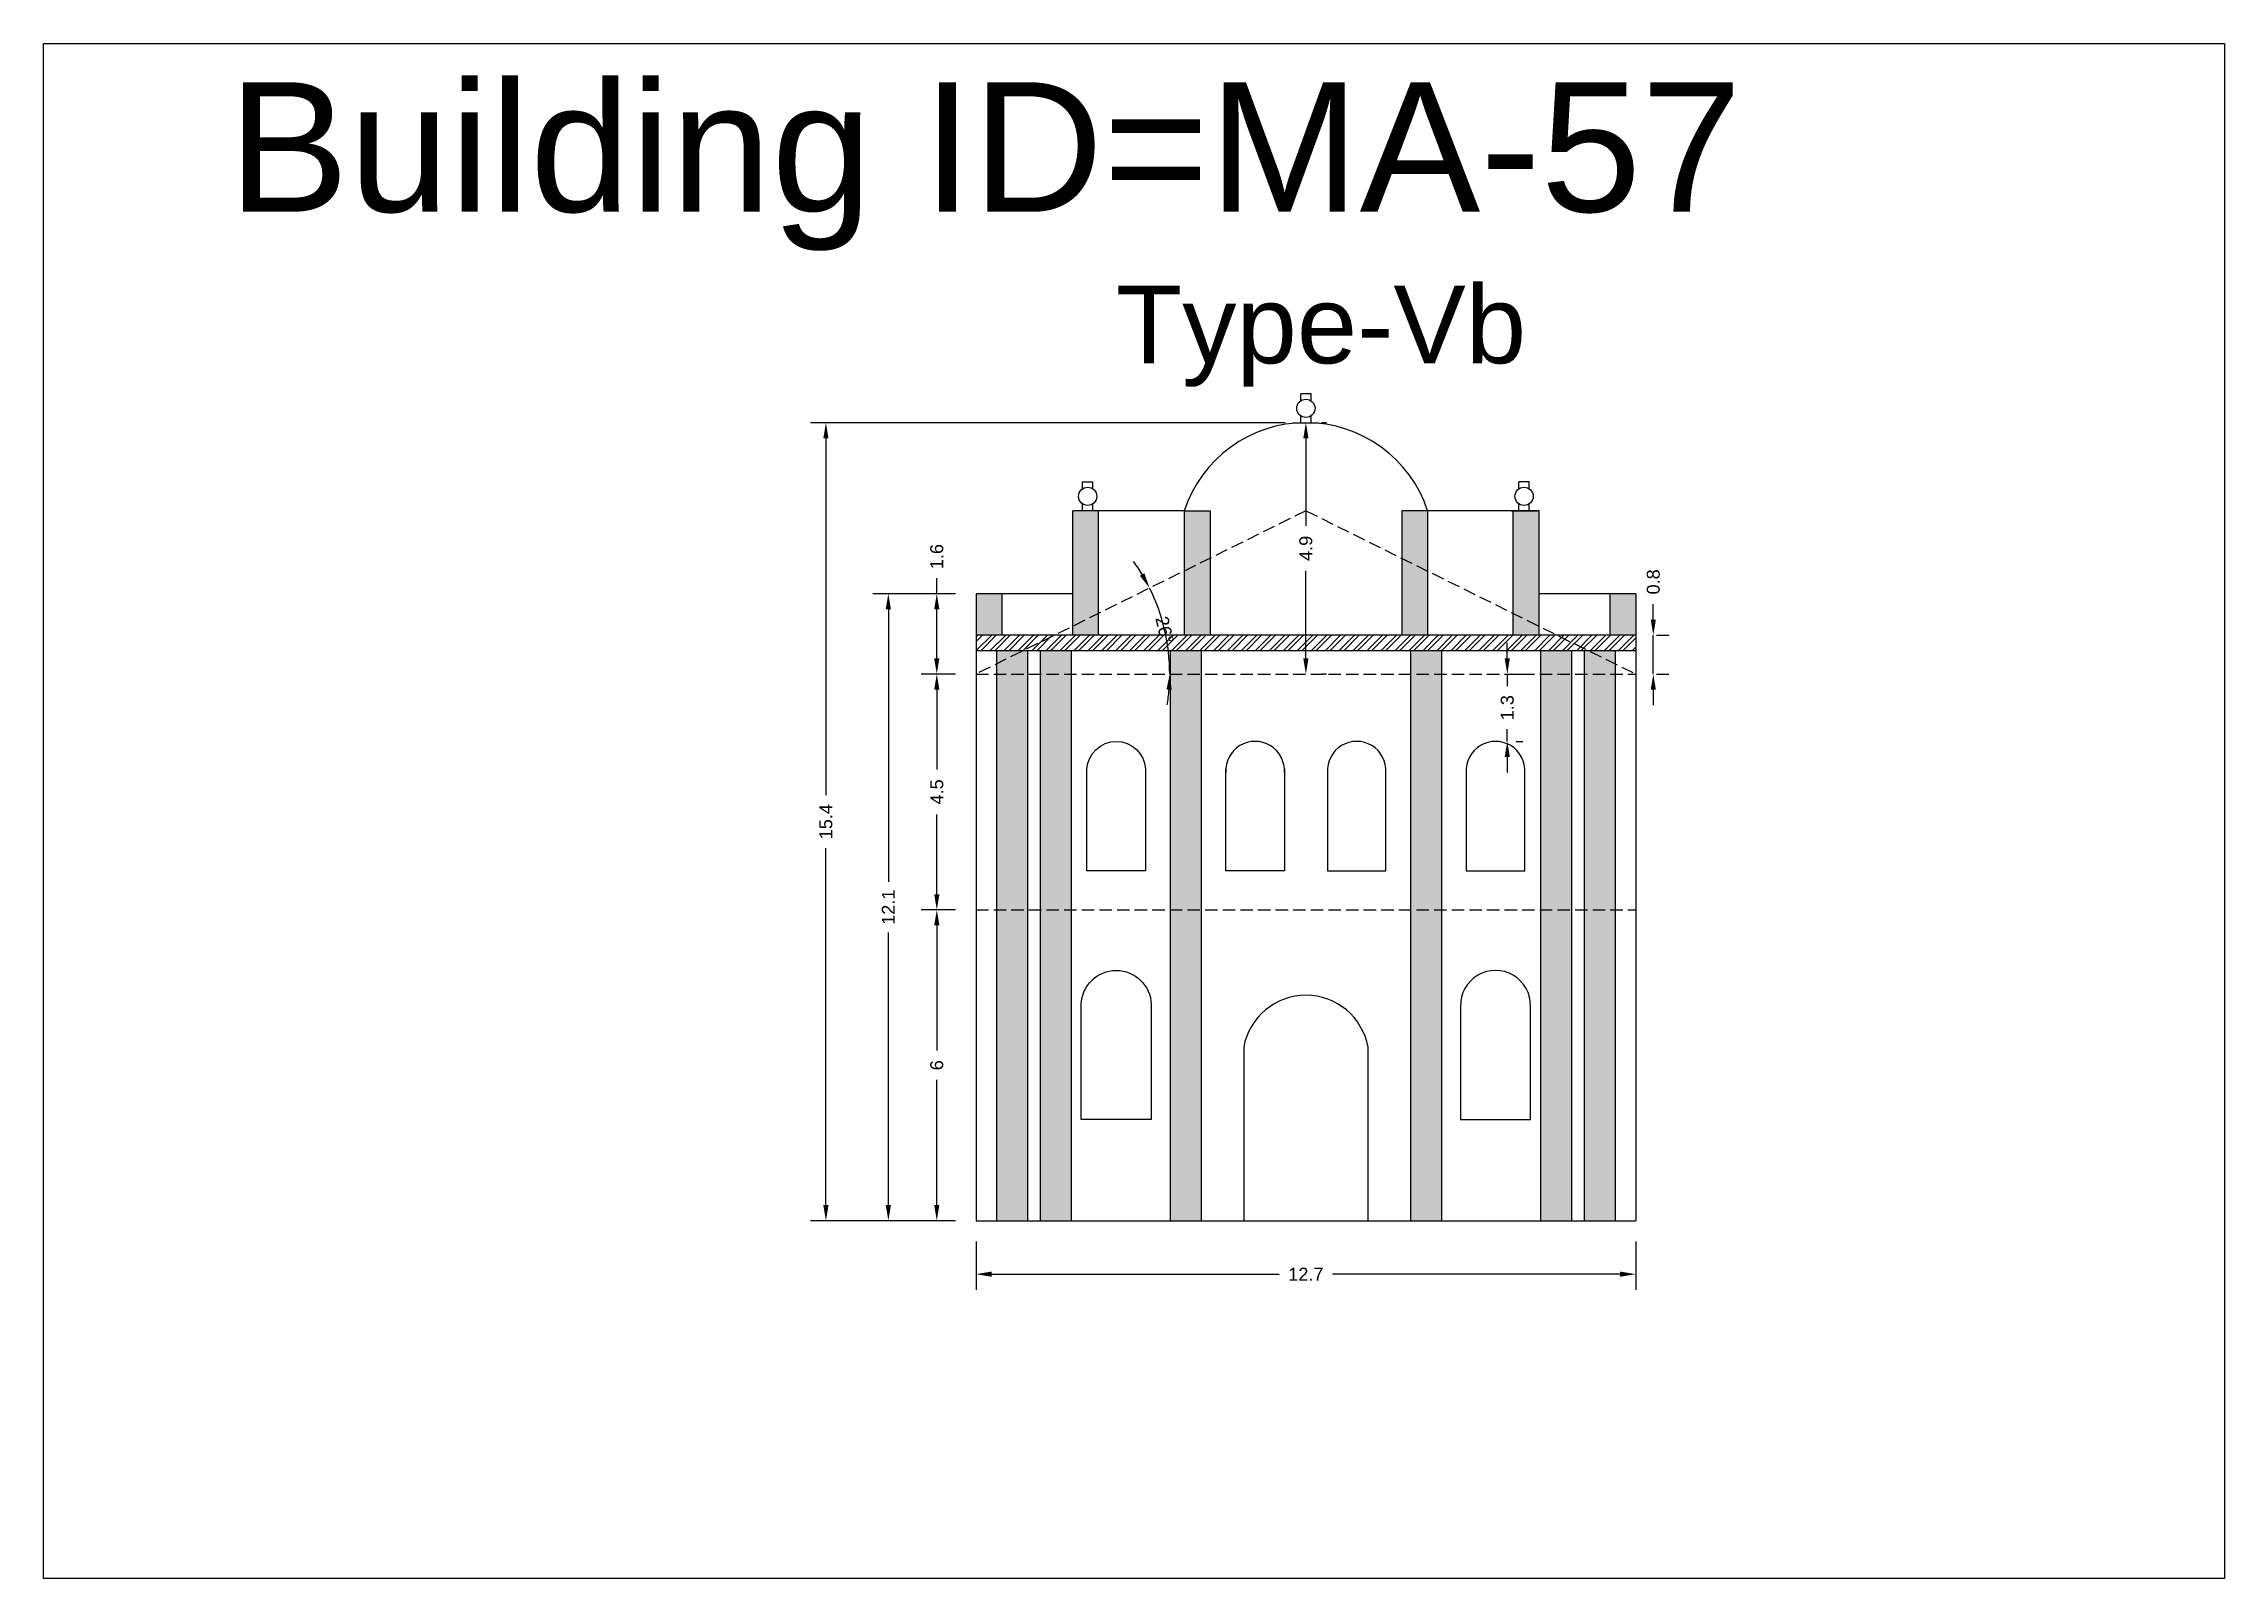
# Model space of a CAD drawing. Header units: metres. Extents: x 3416649 to 3417100, y -6712966 to -6712690.
# Drawn here: x 3416912.01 to 3416954.09, y -6712887.04 to -6712857.42 of the extents above; entities that cross this region are included whole.
import ezdxf

# ---------------------------------------------------------------- set-up
doc = ezdxf.new("R2010")
doc.units = ezdxf.units.M
doc.linetypes.add('ACAD_ISO02W100', pattern=[15, 12, -3])
doc.layers.add('Dotted', color=7, linetype='ACAD_ISO02W100', plot=False)
doc.styles.get("Standard").update_dxf_attribs({"font": 'arial.ttf'})
doc.dimstyles.new('ISO-25', dxfattribs={"dimtxt": 0.25, "dimasz": 0.3, "dimexe": 0.3, "dimexo": 0.4, "dimgap": 0.2, "dimtad": 0, "dimdec": 1, "dimdsep": 46, "dimtxsty": 'Standard', "dimcen": 2.5, "dimadec": 0, "dimazin": 0, "dimtfac": 1, "dimtdec": 1, "dimtmove": 0, "dimatfit": 3, "dimfxl": 1, "dimarcsym": 0})

msp = doc.modelspace()

# ---------------------------------------------------------------- texts
at = {"attachment_point": 1}
for s, width, insert, char_height in [('Building ID=MA-57', 67.86454, (3416915.568, -6712858.163), 2.5), ('Type-Vb ', 9.99112, (3416932.699, -6712862.088), 1.5)]:
    msp.add_mtext_dynamic_manual_height_columns(s, width=width, gutter_width=12.5, heights=[0.517], dxfattribs=dict(at, insert=insert, char_height=char_height))

# ---------------------------------------------------------------- blocks, each defined once
blk = doc.blocks.new('*D465')
at = {"color": 0, "lineweight": -2, "transparency": 16777216}
for start, end in [(30.9317, 35.5329), (360, 26.3305), (350.7976, 355.3988)]:
    blk.add_arc((3416930.001, -6712869.584), 3.737, start, end, dxfattribs=at)
at = {"color": 0, "transparency": 16777216}
for points in [[(3416933.25, -6712867.639), (3416933.162, -6712867.687), (3416933.35, -6712867.927)], [(3416933.676, -6712869.882), (3416933.776, -6712869.886), (3416933.738, -6712869.584)]]:
    blk.add_solid(points, dxfattribs=at)
at = {"layer": 'Defpoints', "color": 0, "transparency": 16777216}
for p in [(3416936.366, -6712866.434), (3416933.694, -6712869.014), (3416930.001, -6712869.584), (3416930.001, -6712869.584), (3416942.731, -6712869.584)]:
    blk.add_point(p, dxfattribs=at)
at = {"color": 0, "transparency": 16777216, "insert": (3416933.639, -6712868.733), "char_height": 0.25, "attachment_point": 5, "rotation": 283.1653}
blk.add_mtext('26°', dxfattribs=at)
blk = doc.blocks.new('*D466')
at = {"color": 0, "lineweight": -2, "transparency": 16777216}
for p, q in [((3416929.601, -6712874.134), (3416928.943, -6712874.134)), ((3416929.243, -6712874.434), (3416929.243, -6712876.852)), ((3416929.243, -6712879.834), (3416929.243, -6712877.417)), ((3416929.601, -6712880.134), (3416928.943, -6712880.134))]:
    blk.add_line(p, q, dxfattribs=at)
at = {"color": 0, "transparency": 16777216}
for points in [[(3416929.193, -6712874.434), (3416929.293, -6712874.434), (3416929.243, -6712874.134)], [(3416929.193, -6712879.834), (3416929.293, -6712879.834), (3416929.243, -6712880.134)]]:
    blk.add_solid(points, dxfattribs=at)
at = {"layer": 'Defpoints', "color": 0, "transparency": 16777216}
for p in [(3416929.243, -6712874.134), (3416930.001, -6712874.134), (3416930.001, -6712880.134)]:
    blk.add_point(p, dxfattribs=at)
at = {"color": 0, "transparency": 16777216, "insert": (3416929.243, -6712877.134), "char_height": 0.25, "attachment_point": 5, "rotation": 90}
blk.add_mtext('6', dxfattribs=at)
blk = doc.blocks.new('*D467')
at = {"color": 0, "lineweight": -2, "transparency": 16777216}
for p, q in [((3416929.601, -6712869.584), (3416928.943, -6712869.584)), ((3416929.243, -6712869.884), (3416929.243, -6712871.426)), ((3416929.243, -6712873.834), (3416929.243, -6712872.293)), ((3416929.601, -6712874.134), (3416928.943, -6712874.134))]:
    blk.add_line(p, q, dxfattribs=at)
at = {"color": 0, "transparency": 16777216}
for points in [[(3416929.193, -6712869.884), (3416929.293, -6712869.884), (3416929.243, -6712869.584)], [(3416929.193, -6712873.834), (3416929.293, -6712873.834), (3416929.243, -6712874.134)]]:
    blk.add_solid(points, dxfattribs=at)
at = {"layer": 'Defpoints', "color": 0, "transparency": 16777216}
for p in [(3416929.243, -6712869.584), (3416930.001, -6712869.584), (3416930.001, -6712874.134)]:
    blk.add_point(p, dxfattribs=at)
at = {"color": 0, "transparency": 16777216, "insert": (3416929.243, -6712871.859), "char_height": 0.25, "attachment_point": 5, "rotation": 90}
blk.add_mtext('4.5', dxfattribs=at)
blk = doc.blocks.new('*D468')
at = {"color": 0, "lineweight": -2, "transparency": 16777216}
for p, q in [((3416936.366, -6712865.034), (3416936.366, -6712866.726)), ((3416936.766, -6712864.734), (3416936.666, -6712864.734)), ((3416936.366, -6712869.284), (3416936.366, -6712867.592)), ((3416936.766, -6712869.584), (3416936.666, -6712869.584))]:
    blk.add_line(p, q, dxfattribs=at)
at = {"color": 0, "transparency": 16777216}
for points in [[(3416936.316, -6712865.034), (3416936.416, -6712865.034), (3416936.366, -6712864.734)], [(3416936.316, -6712869.284), (3416936.416, -6712869.284), (3416936.366, -6712869.584)]]:
    blk.add_solid(points, dxfattribs=at)
at = {"layer": 'Defpoints', "color": 0, "transparency": 16777216}
for p in [(3416936.366, -6712864.734), (3416936.366, -6712869.584), (3416936.366, -6712869.584)]:
    blk.add_point(p, dxfattribs=at)
at = {"color": 0, "transparency": 16777216, "insert": (3416936.366, -6712867.159), "char_height": 0.25, "attachment_point": 5, "rotation": 90}
blk.add_mtext('4.9', dxfattribs=at)
blk = doc.blocks.new('*D469')
at = {"color": 0, "lineweight": -2, "transparency": 16777216}
for p, q in [((3416929.243, -6712868.034), (3416929.243, -6712867.734)), ((3416929.601, -6712868.034), (3416928.943, -6712868.034)), ((3416929.243, -6712869.284), (3416929.243, -6712868.334)), ((3416929.601, -6712869.584), (3416928.943, -6712869.584))]:
    blk.add_line(p, q, dxfattribs=at)
at = {"color": 0, "transparency": 16777216}
for points in [[(3416929.193, -6712868.334), (3416929.293, -6712868.334), (3416929.243, -6712868.034)], [(3416929.193, -6712869.284), (3416929.293, -6712869.284), (3416929.243, -6712869.584)]]:
    blk.add_solid(points, dxfattribs=at)
at = {"layer": 'Defpoints', "color": 0, "transparency": 16777216}
for p in [(3416929.243, -6712868.034), (3416930.001, -6712868.034), (3416930.001, -6712869.584)]:
    blk.add_point(p, dxfattribs=at)
at = {"color": 0, "transparency": 16777216, "insert": (3416929.243, -6712867.318), "char_height": 0.25, "attachment_point": 5, "rotation": 90}
blk.add_mtext('1.6', dxfattribs=at)
blk = doc.blocks.new('*D470')
at = {"color": 0, "lineweight": -2, "transparency": 16777216}
for p, q in [((3416930.001, -6712880.534), (3416930.001, -6712881.466)), ((3416942.731, -6712880.534), (3416942.731, -6712881.466)), ((3416930.301, -6712881.166), (3416935.853, -6712881.166)), ((3416942.431, -6712881.166), (3416936.879, -6712881.166))]:
    blk.add_line(p, q, dxfattribs=at)
at = {"color": 0, "transparency": 16777216}
for points in [[(3416930.301, -6712881.116), (3416930.301, -6712881.216), (3416930.001, -6712881.166)], [(3416942.431, -6712881.116), (3416942.431, -6712881.216), (3416942.731, -6712881.166)]]:
    blk.add_solid(points, dxfattribs=at)
at = {"layer": 'Defpoints', "color": 0, "transparency": 16777216}
for p in [(3416930.001, -6712880.134), (3416942.731, -6712880.134), (3416942.731, -6712881.166)]:
    blk.add_point(p, dxfattribs=at)
at = {"color": 0, "transparency": 16777216, "insert": (3416936.366, -6712881.166), "char_height": 0.25, "attachment_point": 5}
blk.add_mtext('12.7', dxfattribs=at)
blk = doc.blocks.new('*D471')
at = {"color": 0, "lineweight": -2, "transparency": 16777216}
for p, q in [((3416929.601, -6712868.034), (3416928.008, -6712868.034)), ((3416928.308, -6712868.334), (3416928.308, -6712873.595)), ((3416928.308, -6712879.834), (3416928.308, -6712874.573)), ((3416929.601, -6712880.134), (3416928.008, -6712880.134))]:
    blk.add_line(p, q, dxfattribs=at)
at = {"color": 0, "transparency": 16777216}
for points in [[(3416928.258, -6712868.334), (3416928.358, -6712868.334), (3416928.308, -6712868.034)], [(3416928.258, -6712879.834), (3416928.358, -6712879.834), (3416928.308, -6712880.134)]]:
    blk.add_solid(points, dxfattribs=at)
at = {"layer": 'Defpoints', "color": 0, "transparency": 16777216}
for p in [(3416928.308, -6712868.034), (3416930.001, -6712868.034), (3416930.001, -6712880.134)]:
    blk.add_point(p, dxfattribs=at)
at = {"color": 0, "transparency": 16777216, "insert": (3416928.308, -6712874.084), "char_height": 0.25, "attachment_point": 5, "rotation": 90}
blk.add_mtext('12.1', dxfattribs=at)
blk = doc.blocks.new('*D472')
at = {"color": 0, "lineweight": -2, "transparency": 16777216}
for p, q in [((3416935.966, -6712864.734), (3416926.803, -6712864.734)), ((3416927.103, -6712865.034), (3416927.103, -6712871.922)), ((3416927.103, -6712879.834), (3416927.103, -6712872.947)), ((3416929.601, -6712880.134), (3416926.803, -6712880.134))]:
    blk.add_line(p, q, dxfattribs=at)
at = {"color": 0, "transparency": 16777216}
for points in [[(3416927.053, -6712865.034), (3416927.153, -6712865.034), (3416927.103, -6712864.734)], [(3416927.053, -6712879.834), (3416927.153, -6712879.834), (3416927.103, -6712880.134)]]:
    blk.add_solid(points, dxfattribs=at)
at = {"layer": 'Defpoints', "color": 0, "transparency": 16777216}
for p in [(3416927.103, -6712864.734), (3416936.366, -6712864.734), (3416930.001, -6712880.134)]:
    blk.add_point(p, dxfattribs=at)
at = {"color": 0, "transparency": 16777216, "insert": (3416927.103, -6712872.434), "char_height": 0.25, "attachment_point": 5, "rotation": 90}
blk.add_mtext('15.4', dxfattribs=at)
blk = doc.blocks.new('*D473')
at = {"color": 0, "lineweight": -2, "transparency": 16777216}
for p, q in [((3416940.253, -6712869.284), (3416940.253, -6712868.984)), ((3416940.253, -6712869.584), (3416940.253, -6712869.818)), ((3416940.426, -6712869.584), (3416940.553, -6712869.584)), ((3416940.253, -6712870.884), (3416940.253, -6712870.65)), ((3416940.426, -6712870.884), (3416940.553, -6712870.884)), ((3416940.253, -6712871.184), (3416940.253, -6712871.484))]:
    blk.add_line(p, q, dxfattribs=at)
at = {"color": 0, "transparency": 16777216}
for points in [[(3416940.203, -6712869.284), (3416940.303, -6712869.284), (3416940.253, -6712869.584)], [(3416940.203, -6712871.184), (3416940.303, -6712871.184), (3416940.253, -6712870.884)]]:
    blk.add_solid(points, dxfattribs=at)
at = {"layer": 'Defpoints', "color": 0, "transparency": 16777216}
for p in [(3416940.026, -6712869.584), (3416940.253, -6712869.584), (3416940.026, -6712870.884)]:
    blk.add_point(p, dxfattribs=at)
at = {"color": 0, "transparency": 16777216, "insert": (3416940.253, -6712870.234), "char_height": 0.25, "attachment_point": 5, "rotation": 90}
blk.add_mtext('1.3', dxfattribs=at)
blk = doc.blocks.new('*D474')
at = {"color": 0, "lineweight": -2, "transparency": 16777216}
for p, q in [((3416943.071, -6712868.534), (3416943.071, -6712868.234)), ((3416943.071, -6712869.584), (3416943.071, -6712868.834)), ((3416943.131, -6712868.834), (3416943.371, -6712868.834)), ((3416943.131, -6712869.584), (3416943.371, -6712869.584)), ((3416943.071, -6712869.884), (3416943.071, -6712870.184))]:
    blk.add_line(p, q, dxfattribs=at)
at = {"color": 0, "transparency": 16777216}
for points in [[(3416943.021, -6712868.534), (3416943.121, -6712868.534), (3416943.071, -6712868.834)], [(3416943.021, -6712869.884), (3416943.121, -6712869.884), (3416943.071, -6712869.584)]]:
    blk.add_solid(points, dxfattribs=at)
at = {"layer": 'Defpoints', "color": 0, "transparency": 16777216}
for p in [(3416942.731, -6712868.834), (3416943.071, -6712868.834), (3416942.731, -6712869.584)]:
    blk.add_point(p, dxfattribs=at)
at = {"color": 0, "transparency": 16777216, "insert": (3416943.071, -6712867.806), "char_height": 0.25, "attachment_point": 5, "rotation": 90}
blk.add_mtext('0.8', dxfattribs=at)

# ---------------------------------------------------------------- dimensions: what is measured, and where the dimension line sits
for base, p1, p2, picture, middle in [((3416927.103, -6712864.734), (3416930.001, -6712880.134), (3416936.366, -6712864.734), '*D472', (3416927.103, -6712872.434)), ((3416936.365877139, -6712869.584136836), (3416936.365877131, -6712864.734136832), (3416936.365877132, -6712869.584136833), '*D468', (3416936.365877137, -6712867.159136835)), ((3416929.243174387, -6712868.034136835), (3416930.000877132, -6712869.584136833), (3416930.000877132, -6712868.034136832), '*D469', (3416929.243174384, -6712867.318413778)), ((3416943.071086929, -6712868.834136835), (3416942.730877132, -6712869.584136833), (3416942.730877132, -6712868.834136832), '*D474', (3416943.071086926, -6712867.806306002)), ((3416928.308, -6712868.034), (3416930.001, -6712880.134), (3416930.001, -6712868.034), '*D471', (3416928.308, -6712874.084)), ((3416929.243174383, -6712869.584136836), (3416930.000877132, -6712874.134136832), (3416930.000877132, -6712869.584136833), '*D467', (3416929.24317438, -6712871.859136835)), ((3416929.243, -6712874.134), (3416930.001, -6712880.134), (3416930.001, -6712874.134), '*D466', (3416929.243, -6712877.134))]:
    dim = msp.add_linear_dim(base=base, p1=p1, p2=p2, angle=90, dimstyle='ISO-25')
    dim.commit()
    dim.dimension.update_dxf_attribs({"geometry": picture, "text_midpoint": middle})
dim = msp.add_angular_dim_2l(base=(3416933.694, -6712869.014), line1=((3416930.001, -6712869.584), (3416942.731, -6712869.584)), line2=((3416936.366, -6712866.434), (3416930.001, -6712869.584)), dimstyle='ISO-25')
dim.commit()
dim.dimension.update_dxf_attribs({"geometry": '*D465', "text_midpoint": (3416933.639, -6712868.733)})
dim = msp.add_linear_dim(base=(3416940.253, -6712869.584), p1=(3416940.026, -6712870.884), p2=(3416940.026, -6712869.584), angle=90, dimstyle='ISO-25')
dim.commit()
dim.dimension.update_dxf_attribs({"geometry": '*D473', "text_midpoint": (3416940.253, -6712870.234), "dimtype": 160})
dim = msp.add_linear_dim(base=(3416942.731, -6712881.166), p1=(3416930.001, -6712880.134), p2=(3416942.731, -6712880.134), dimstyle='ISO-25')
dim.commit()
dim.dimension.update_dxf_attribs({"geometry": '*D470', "text_midpoint": (3416936.366, -6712881.166)})

# ---------------------------------------------------------------- hatches: boundary and pattern name
h = msp.add_hatch(color=256)
h.dxf.hatch_style = 1
h.paths.add_polyline_path([(3416930.501, -6712868.034), (3416930.001, -6712868.034), (3416930.001, -6712868.834), (3416930.501, -6712868.834)])
h.paths.add_polyline_path([(3416932.366, -6712866.434), (3416931.866, -6712866.434), (3416931.866, -6712868.661), (3416932.366, -6712868.414)])
h.paths.add_polyline_path([(3416932.366, -6712868.414), (3416931.866, -6712868.661), (3416931.866, -6712868.834), (3416932.366, -6712868.834)])
h.paths.add_polyline_path([(3416934.516, -6712867.35), (3416934.016, -6712867.597), (3416934.016, -6712868.834), (3416934.516, -6712868.834)])
h.paths.add_polyline_path([(3416934.516, -6712866.434), (3416934.016, -6712866.434), (3416934.016, -6712867.597), (3416934.516, -6712867.35)])
h = msp.add_hatch(color=256)
h.dxf.hatch_style = 1
h.paths.add_polyline_path([(3416942.231, -6712868.034), (3416942.731, -6712868.034), (3416942.731, -6712868.834), (3416942.231, -6712868.834)])
h.paths.add_polyline_path([(3416940.366, -6712866.434), (3416940.866, -6712866.434), (3416940.866, -6712868.661), (3416940.366, -6712868.414)])
h.paths.add_polyline_path([(3416940.366, -6712868.414), (3416940.866, -6712868.661), (3416940.866, -6712868.834), (3416940.366, -6712868.834)])
h.paths.add_polyline_path([(3416938.216, -6712867.35), (3416938.716, -6712867.597), (3416938.716, -6712868.834), (3416938.216, -6712868.834)])
h.paths.add_polyline_path([(3416938.216, -6712866.434), (3416938.716, -6712866.434), (3416938.716, -6712867.597), (3416938.216, -6712867.35)])
h = msp.add_hatch()
h.set_pattern_fill('ANSI32', color=256, scale=0.02)
h.set_pattern_definition([(45, (-11.40064, 0), (-0.134703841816, 0.134703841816), []), (45, (-11.31084, 0), (-0.134703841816, 0.134703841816), [])])
h.paths.add_polyline_path([(3416942.731, -6712868.834), (3416930.001, -6712868.834), (3416930.001, -6712869.134), (3416942.731, -6712869.134)])
h = msp.add_hatch(color=256)
h.dxf.hatch_style = 1
h.paths.add_polyline_path([(3416930.994, -6712874.134), (3416930.394, -6712874.134), (3416930.394, -6712880.134), (3416930.994, -6712880.134)])
h.paths.add_polyline_path([(3416930.994, -6712869.584), (3416930.394, -6712869.584), (3416930.394, -6712874.134), (3416930.994, -6712874.134)])
h.paths.add_polyline_path([(3416930.91, -6712869.134), (3416930.394, -6712869.134), (3416930.394, -6712869.389)], flags=17)
h.paths.add_polyline_path([(3416930.994, -6712869.134), (3416930.91, -6712869.134), (3416930.394, -6712869.389), (3416930.394, -6712869.584), (3416930.994, -6712869.584)])
h.paths.add_polyline_path([(3416931.837, -6712869.134), (3416931.237, -6712869.134), (3416931.237, -6712869.584), (3416931.837, -6712869.584)])
h.paths.add_polyline_path([(3416931.837, -6712869.584), (3416931.237, -6712869.584), (3416931.237, -6712874.134), (3416931.837, -6712874.134)])
h.paths.add_polyline_path([(3416931.837, -6712874.134), (3416931.237, -6712874.134), (3416931.237, -6712880.134), (3416931.837, -6712880.134)])
h.paths.add_polyline_path([(3416934.346, -6712869.584), (3416933.746, -6712869.584), (3416933.746, -6712874.134), (3416934.346, -6712874.134)])
h.paths.add_polyline_path([(3416934.346, -6712874.134), (3416933.746, -6712874.134), (3416933.746, -6712880.134), (3416934.346, -6712880.134)])
h.paths.add_polyline_path([(3416934.346, -6712869.134), (3416933.746, -6712869.134), (3416933.746, -6712869.584), (3416934.346, -6712869.584)])
h = msp.add_hatch(color=256)
h.dxf.hatch_style = 1
h.paths.add_polyline_path([(3416941.737, -6712874.134), (3416942.337, -6712874.134), (3416942.337, -6712880.134), (3416941.737, -6712880.134)])
h.paths.add_polyline_path([(3416941.737, -6712869.584), (3416942.337, -6712869.584), (3416942.337, -6712874.134), (3416941.737, -6712874.134)])
h.paths.add_polyline_path([(3416941.822, -6712869.134), (3416942.337, -6712869.134), (3416942.337, -6712869.389)], flags=17)
h.paths.add_polyline_path([(3416941.737, -6712869.134), (3416941.822, -6712869.134), (3416942.337, -6712869.389), (3416942.337, -6712869.584), (3416941.737, -6712869.584)])
h.paths.add_polyline_path([(3416940.895, -6712869.134), (3416941.495, -6712869.134), (3416941.495, -6712869.584), (3416940.895, -6712869.584)])
h.paths.add_polyline_path([(3416940.895, -6712869.584), (3416941.495, -6712869.584), (3416941.495, -6712874.134), (3416940.895, -6712874.134)])
h.paths.add_polyline_path([(3416940.895, -6712874.134), (3416941.495, -6712874.134), (3416941.495, -6712880.134), (3416940.895, -6712880.134)])
h.paths.add_polyline_path([(3416938.386, -6712869.584), (3416938.986, -6712869.584), (3416938.986, -6712874.134), (3416938.386, -6712874.134)])
h.paths.add_polyline_path([(3416938.386, -6712874.134), (3416938.986, -6712874.134), (3416938.986, -6712880.134), (3416938.386, -6712880.134)])
h.paths.add_polyline_path([(3416938.386, -6712869.134), (3416938.986, -6712869.134), (3416938.986, -6712869.584), (3416938.386, -6712869.584)])

# ---------------------------------------------------------------- linework, layer by layer
for p, q in [((3416934.016, -6712866.434), (3416931.866, -6712866.434)), ((3416940.866, -6712866.434), (3416938.716, -6712866.434)), ((3416931.866, -6712868.034), (3416930.001, -6712868.034)), ((3416942.731, -6712868.034), (3416940.866, -6712868.034)), ((3416942.731, -6712868.834), (3416930.001, -6712868.834)), ((3416942.731, -6712869.134), (3416930.001, -6712869.134))]:
    msp.add_line(p, q)
msp.add_lwpolyline([(3416912.005, -6712857.418), (3416954.092, -6712857.418), (3416954.092, -6712887.037), (3416912.005, -6712887.037)], close=True)
for points in [[(3416936.266, -6712864.312), (3416936.266, -6712864.178)], [(3416936.466, -6712864.178), (3416936.266, -6712864.178)], [(3416936.466, -6712864.312), (3416936.466, -6712864.178)], [(3416936.266, -6712864.734), (3416936.266, -6712864.6)], [(3416936.466, -6712864.734), (3416936.466, -6712864.6)], [(3416936.116, -6712864.734), (3416936.616, -6712864.734)], [(3416932.055, -6712866.012), (3416932.055, -6712865.878)], [(3416932.055, -6712865.878), (3416932.255, -6712865.878)], [(3416932.255, -6712866.012), (3416932.255, -6712865.878)], [(3416940.477, -6712866.012), (3416940.477, -6712865.878)], [(3416940.677, -6712865.878), (3416940.477, -6712865.878)], [(3416940.677, -6712866.012), (3416940.677, -6712865.878)], [(3416932.055, -6712866.434), (3416932.055, -6712866.3)], [(3416932.255, -6712866.434), (3416932.255, -6712866.3)], [(3416940.477, -6712866.434), (3416940.477, -6712866.3)], [(3416940.677, -6712866.434), (3416940.677, -6712866.3)], [(3416931.866, -6712868.034), (3416931.866, -6712866.434)], [(3416931.866, -6712868.834), (3416931.866, -6712866.434)], [(3416932.405, -6712866.434), (3416931.905, -6712866.434)], [(3416932.366, -6712868.834), (3416932.366, -6712866.434)], [(3416934.016, -6712866.434), (3416934.016, -6712868.834)], [(3416934.016, -6712866.434), (3416934.516, -6712866.434)], [(3416934.516, -6712866.434), (3416934.516, -6712868.834)], [(3416938.216, -6712866.434), (3416938.216, -6712868.834)], [(3416938.716, -6712866.434), (3416938.216, -6712866.434)], [(3416938.716, -6712866.434), (3416938.716, -6712868.834)], [(3416940.327, -6712866.434), (3416940.827, -6712866.434)], [(3416940.366, -6712868.834), (3416940.366, -6712866.434)], [(3416940.866, -6712868.834), (3416940.866, -6712866.434)], [(3416930.001, -6712868.034), (3416930.001, -6712880.134)], [(3416930.501, -6712868.034), (3416930.501, -6712868.834)], [(3416942.231, -6712868.034), (3416942.231, -6712868.834)], [(3416942.731, -6712868.034), (3416942.731, -6712880.134)], [(3416930.394, -6712869.134), (3416930.394, -6712880.134)], [(3416930.994, -6712869.134), (3416930.994, -6712880.134)], [(3416931.237, -6712869.134), (3416931.237, -6712880.134)], [(3416931.837, -6712869.134), (3416931.837, -6712880.134)], [(3416933.746, -6712869.134), (3416933.746, -6712880.134)], [(3416934.346, -6712869.134), (3416934.346, -6712880.134)], [(3416938.386, -6712869.134), (3416938.386, -6712880.134)], [(3416938.986, -6712869.134), (3416938.986, -6712880.134)], [(3416940.894, -6712869.134), (3416940.894, -6712880.134)], [(3416941.494, -6712869.134), (3416941.494, -6712880.134)], [(3416941.737, -6712869.134), (3416941.737, -6712880.134)], [(3416942.337, -6712869.134), (3416942.337, -6712880.134)], [(3416935.951, -6712871.416), (3416935.951, -6712873.384), (3416934.821, -6712873.384), (3416934.821, -6712871.416)], [(3416936.781, -6712871.416), (3416936.781, -6712873.384), (3416937.911, -6712873.384), (3416937.911, -6712871.416)], [(3416939.461, -6712871.416), (3416939.461, -6712873.384), (3416940.591, -6712873.384), (3416940.591, -6712871.416)], [(3416939.351, -6712875.961), (3416939.351, -6712878.184), (3416940.701, -6712878.184), (3416940.701, -6712875.961)], [(3416930.001, -6712880.134), (3416942.731, -6712880.134)]]:
    msp.add_lwpolyline(points)
for points in [[(3416933.271, -6712871.416), (3416933.271, -6712873.384), (3416932.141, -6712873.384), (3416932.141, -6712871.416, -0.941667)], [(3416933.381, -6712875.961), (3416933.381, -6712878.184), (3416932.031, -6712878.184), (3416932.031, -6712875.961, -0.972791)]]:
    msp.add_lwpolyline(points, format="xyb", close=True)
msp.add_lwpolyline([(3416937.566, -6712880.134), (3416937.566, -6712876.784, 0.833333), (3416935.166, -6712876.784), (3416935.166, -6712880.134)], format="xyb")
for centre in [(3416936.366, -6712864.456), (3416932.155, -6712866.156), (3416940.577, -6712866.156)]:
    msp.add_circle(centre, 0.176)
for centre, radius, start, end in [((3416936.366, -6712867.208), 2.474, 18.2357, 161.7643), ((3416935.386, -6712871.45), 0.566, 356.5584, 183.4416), ((3416937.346, -6712871.45), 0.566, 356.5584, 183.4416), ((3416940.026, -6712871.45), 0.566, 356.5584, 183.4416), ((3416940.026, -6712875.979), 0.675, 358.4197, 181.5803)]:
    msp.add_arc(centre, radius, start, end)
at = {"layer": 'Dotted', "ltscale": 0.02}
msp.add_line((3416930.001, -6712869.584), (3416942.731, -6712869.584), dxfattribs=at)
for points in [[(3416936.366, -6712866.434), (3416930.001, -6712869.584)], [(3416936.366, -6712866.434), (3416942.731, -6712869.584)], [(3416930.001, -6712874.134), (3416942.731, -6712874.134)]]:
    msp.add_lwpolyline(points, dxfattribs=at)

msp.set_redraw_order([(e.dxf.handle, doc.entitydb.next_handle()) for e in msp.query("TEXT MTEXT ATTDEF DIMENSION ARC_DIMENSION")])  # texts and dimensions are drawn at this point

doc.saveas('drawing.dxf')
